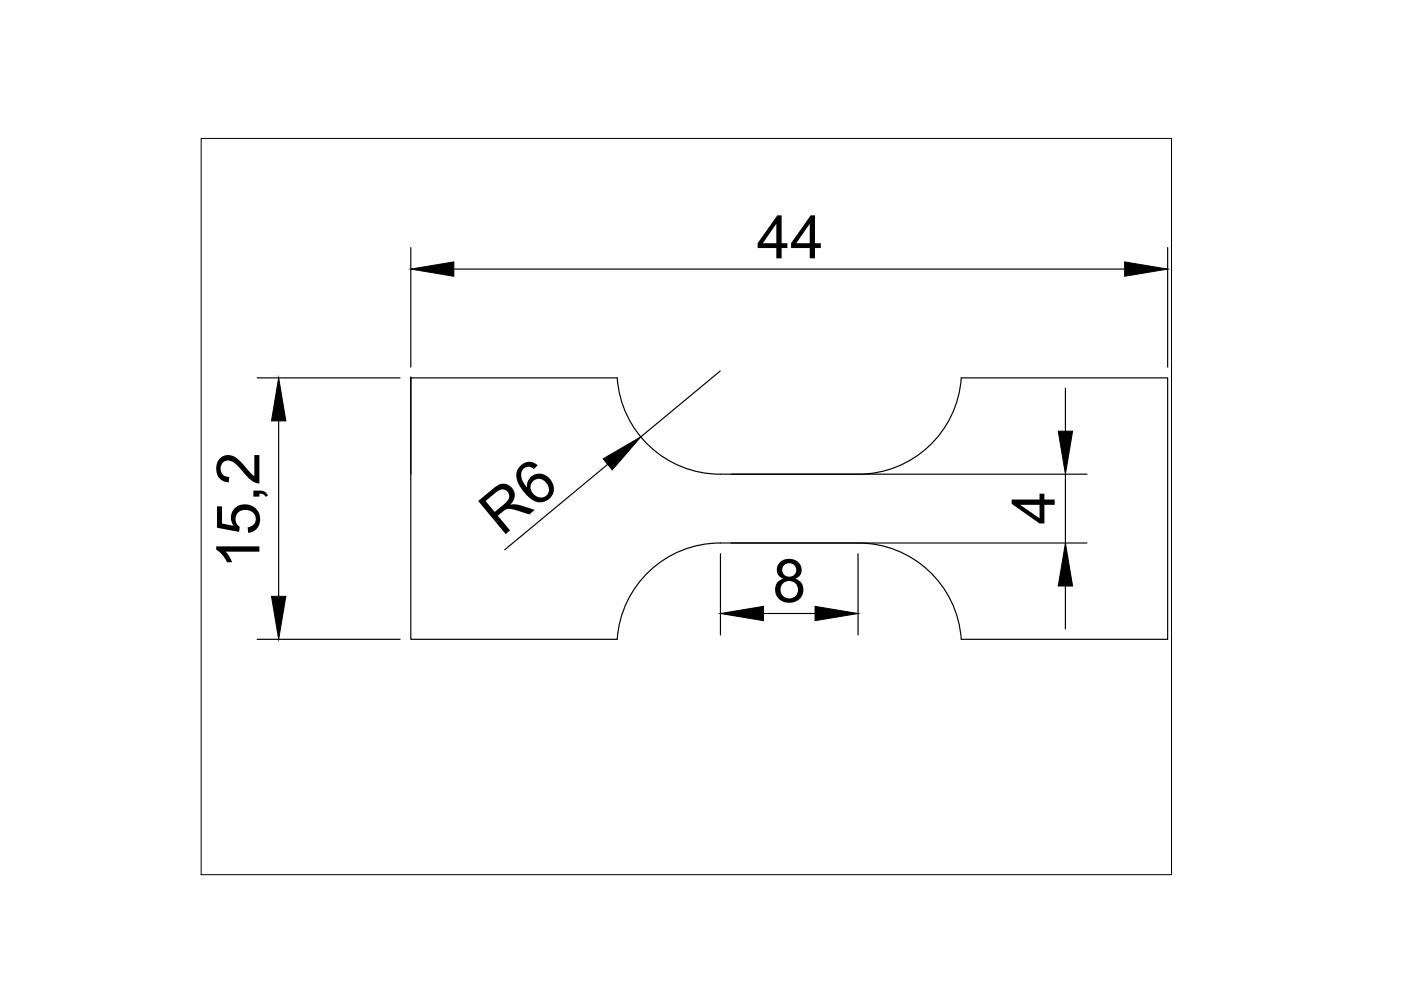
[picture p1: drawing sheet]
<svg xmlns="http://www.w3.org/2000/svg" width="297mm" height="210mm" viewBox="0 0 297 210" stroke-linecap="round" stroke-linejoin="round" font-family="sans-serif">
<defs><g id="words">
<g font-size="12.7">
<text x="160.5" y="54.8">44</text>
<text x="106.4" y="113.9" transform="rotate(-40 106.4 113.9)">R6</text>
<text x="223.6" y="111.1" transform="rotate(-90 223.6 111.1)">4</text>
<text x="55" y="120.6" transform="rotate(-90 55 120.6)">15,2</text>
<text x="163.8" y="127.6">8</text>
</g>
</g></defs>
<!-- layer: 0 -->
<g fill="none" stroke="#000" stroke-width=".25">
<path d="M87.1 52.5v25.3M96.2 57.1h142.2M247.6 52.5v25.3M152.7 78.7l-16.8 13.9M54.5 80.1h30.3M59.1 89.2v37.2M87.1 80.1v55.4h43.8a21.9 21.9 0 0 1 21.8-20.4h77.8M87.1 80.1h.1M128.8 98.5l-21.8 18.1M225.9 82.3v9.1M87.1 100.5v-20.4h43.8a21.9 21.9 0 0 0 21.8 20.4h77.8M152.7 117.4v17.2"/>
<path d="M181.9 100.5a21.9 21.9 0 0 0 21.9-20.4h43.8v55.4h-43.8a21.9 21.9 0 0 0-21.9-20.4M181.9 117.4v17.2M225.9 100.5v14.6M54.5 135.5h30.3M161.9 130.1h10.9M225.9 124.2v9.2"/>
</g>
<path d="M87.1 57.1l9.1-1.6v3.1zM238.4 55.5l9.2 1.6-9.2 1.5zM59.1 80.1l1.5 9.1h-3zM127.9 97.3l8-4.7-6.1 7zM224.4 91.4h3l-1.5 9.1zM57.6 126.4h3l-1.5 9.1zM152.7 130.1l9.2-1.5v3zM172.8 128.6l9.1 1.5-9.1 1.5zM225.9 115.1l1.5 9.1h-3z" fill="#000" stroke="#000" stroke-width=".21"/>
<path d="M42.6 29.4h205.8v156.1h-205.8z" fill="none" stroke="#000" stroke-width=".21"/>
<use href="#words"/>
</svg>
